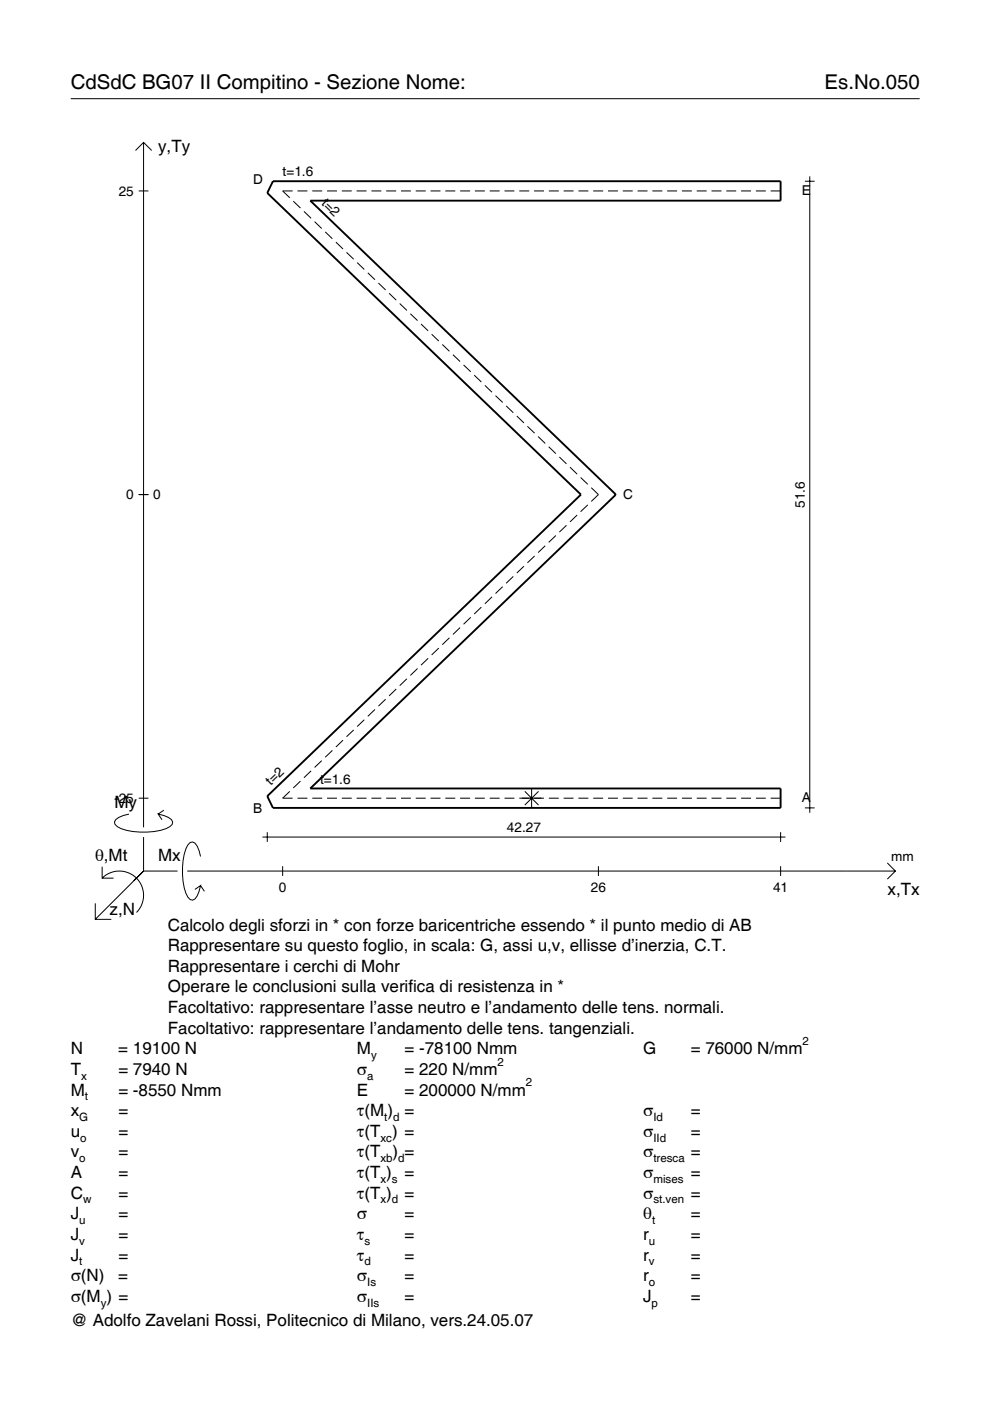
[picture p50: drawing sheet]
<svg xmlns="http://www.w3.org/2000/svg" width="210mm" height="297mm" viewBox="0 0 210 297" stroke-linecap="round" stroke-linejoin="round" font-family="sans-serif">
<defs><g id="words">
<g font-size="4.3">
<text x="15" y="18.9">CdSdC BG07 II Compitino - Sezione Nome:</text>
<text x="174.8" y="18.9">Es.No.050</text>
</g>
<g font-size="3.6">
<text x="33.5" y="32.3">y,Ty</text>
<text x="24.3" y="171.3">My</text>
<text x="20.1" y="182.6">θ,Mt</text>
<text x="33.5" y="182.6">Mx</text>
<text x="188.2" y="189.8">x,Tx</text>
<text x="23.2" y="193.9">z,N</text>
<text x="35.6" y="197.3">Calcolo degli sforzi in * con forze baricentriche essendo * il punto medio di AB</text>
<text x="35.6" y="201.7">Rappresentare su questo foglio, in scala: G, assi u,v, ellisse d’inerzia, C.T.</text>
<text x="35.6" y="206">Rappresentare i cerchi di Mohr</text>
<text x="35.6" y="210.4">Operare le conclusioni sulla verifica di resistenza in *</text>
<text x="35.6" y="214.8">Facoltativo: rappresentare l’asse neutro e l’andamento delle tens. normali.</text>
<text x="35.6" y="219.2">Facoltativo: rappresentare l’andamento delle tens. tangenziali.</text>
<text x="15" y="223.5">N</text>
<text x="15" y="227.9">T</text>
<text x="25.1" y="223.5">= 19100 N</text>
<text x="25.1" y="227.9">= 7940 N</text>
<text x="75.7" y="227.9">σ</text>
<text x="75.7" y="223.5">M</text>
<text x="85.8" y="223.5">= -78100 Nmm</text>
<text x="85.8" y="227.9">= 220 N/mm</text>
<text x="136.4" y="223.5">G</text>
<text x="146.5" y="223.5">= 76000 N/mm</text>
<text x="15" y="232.3">M</text>
<text x="25.1" y="232.3">= -8550 Nmm</text>
<text x="75.7" y="232.3">E</text>
<text x="85.8" y="232.3">= 200000 N/mm</text>
<text x="15" y="236.7">x</text>
<text x="25.1" y="236.7">=</text>
<text x="75.7" y="236.7">τ(M ) =</text>
<text x="136.4" y="236.7">σ</text>
<text x="146.5" y="236.7">=</text>
<text x="15" y="241">u</text>
<text x="15" y="245.4">v</text>
<text x="25.1" y="241">=</text>
<text x="25.1" y="245.4">=</text>
<text x="75.7" y="241">τ(T ) =</text>
<text x="75.7" y="245.4">τ(T</text>
<text x="83.3" y="245.4">) =</text>
<text x="136.4" y="241">σ</text>
<text x="136.4" y="245.4">σ</text>
<text x="146.5" y="241">=</text>
<text x="146.5" y="245.4">=</text>
<text x="15" y="249.8">A</text>
<text x="25.1" y="249.8">=</text>
<text x="75.7" y="249.8">τ(T )</text>
<text x="85.8" y="249.8">=</text>
<text x="136.4" y="249.8">σ</text>
<text x="146.5" y="249.8">=</text>
<text x="15" y="254.2">C</text>
<text x="25.1" y="254.2">=</text>
<text x="75.7" y="254.2">τ(T )</text>
<text x="85.8" y="254.2">=</text>
<text x="136.4" y="254.2">σ</text>
<text x="146.5" y="254.2">=</text>
<text x="15" y="258.5">J</text>
<text x="15" y="262.9">J</text>
<text x="25.1" y="258.5">=</text>
<text x="25.1" y="262.9">=</text>
<text x="75.7" y="258.5">σ</text>
<text x="75.7" y="262.9">τ</text>
<text x="85.8" y="258.5">=</text>
<text x="85.8" y="262.9">=</text>
<text x="136.4" y="258.5">θ</text>
<text x="136.4" y="262.9">r</text>
<text x="146.5" y="258.5">=</text>
<text x="146.5" y="262.9">=</text>
<text x="15" y="267.3">J</text>
<text x="25.1" y="267.3">=</text>
<text x="75.7" y="267.3">τ</text>
<text x="85.8" y="267.3">=</text>
<text x="136.4" y="267.3">r</text>
<text x="146.5" y="267.3">=</text>
<text x="15" y="271.7">σ(N)</text>
<text x="25.1" y="271.7">=</text>
<text x="75.7" y="271.7">σ</text>
<text x="85.8" y="271.7">=</text>
<text x="136.4" y="271.7">r</text>
<text x="146.5" y="271.7">=</text>
<text x="15" y="276">σ(M ) =</text>
<text x="15" y="281.2">@ Adolfo Zavelani Rossi, Politecnico di Milano, vers.24.05.07</text>
<text x="75.7" y="276">σ</text>
<text x="85.8" y="276">=</text>
<text x="136.4" y="276">J</text>
<text x="146.5" y="276">=</text>
</g>
<g font-size="2.9">
<text x="25.2" y="41.5">25</text>
<text x="53.7" y="39.1">D</text>
<text x="59.9" y="37.4">t=1.6</text>
<text x="170" y="41.4">E</text>
<text x="68" y="43.2" transform="rotate(44 68 43.2)">t=2</text>
<text x="26.8" y="105.9">0</text>
<text x="32.5" y="105.9">0</text>
<text x="132.1" y="105.8">C</text>
<text x="170.7" y="107.7" transform="rotate(-90 170.7 107.7)">51.6</text>
<text x="57.4" y="166.6" transform="rotate(-44 57.4 166.6)">t=2</text>
<text x="67.8" y="166.1">t=1.6</text>
<text x="24.2" y="170.2">-25</text>
<text x="53.7" y="172.4">B</text>
<text x="170" y="170.1">A</text>
<text x="107.5" y="176.4">42.27</text>
<text x="189" y="182.6">mm</text>
<text x="59.1" y="189.1">0</text>
<text x="125.3" y="189.1">26</text>
<text x="163.9" y="189.1">41</text>
</g>
<g font-size="2.4">
<text x="170.2" y="221.5">2</text>
<text x="78.7" y="224.5">y</text>
<text x="105.5" y="225.9">2</text>
<text x="17.2" y="228.9">x</text>
<text x="18" y="233.3">t</text>
<text x="77.9" y="228.9">a</text>
<text x="111.5" y="230.3">2</text>
<text x="16.8" y="237.7">G</text>
<text x="81.5" y="237.7">t d</text>
<text x="138.5" y="237.7">Id</text>
<text x="17" y="242">o</text>
<text x="80.7" y="242">xc</text>
<text x="138.5" y="242">IId</text>
<text x="16.8" y="246.4">o</text>
<text x="80.7" y="246.4">xb d</text>
<text x="80.7" y="250.8">x s</text>
<text x="138.5" y="246.4">tresca</text>
<text x="138.5" y="250.8">mises</text>
<text x="17.6" y="255.2">w</text>
<text x="80.7" y="255.2">x d</text>
<text x="138.5" y="255.2">st.ven</text>
<text x="16.8" y="259.5">u</text>
<text x="16.8" y="263.9">v</text>
<text x="77.3" y="263.9">s</text>
<text x="137.6" y="263.9">u</text>
<text x="138.2" y="259.5">t</text>
<text x="16.8" y="268.3">t</text>
<text x="77.3" y="268.3">d</text>
<text x="137.6" y="268.3">v</text>
<text x="77.9" y="272.7">Is</text>
<text x="137.6" y="272.7">o</text>
<text x="21.4" y="277">y</text>
<text x="77.9" y="277">IIs</text>
<text x="138.2" y="277">p</text>
</g>
</g></defs>
<g fill="none" stroke="#000" stroke-width=".21">
<path d="M15 20.9h180M28.7 31.9l1.7-1.7 1.8 1.7M30.4 30.2v145.2M170.7 38.4h2M171.7 37.4v134.9M29.4 40.5h2.1M62 40.5h-2.1l1.5 1.4M62.2 42.7l1.5 1.4M63.1 40.5h2.1M64.4 44.8l1.6 1.5M66.2 40.5h2.1M66.7 47l1.5 1.5"/>
<path d="M69 49.2l1.5 1.4M69.3 40.5h2.1M71.2 51.3l1.5 1.5M72.5 40.5h2.1M73.5 53.5l1.5 1.5M75.6 40.5h2.1M75.7 55.7l1.5 1.4M78 57.8l1.5 1.5M78.7 40.5h2.1M81.9 40.5h2.1M85 40.5h2.1M88.1 40.5h2.2"/>
<path d="M91.3 40.5h2.1M94.4 40.5h2.1M97.6 40.5h2.1M100.7 40.5h2.1M103.8 40.5h2.1M107 40.5h2.1M110.1 40.5h2.1M113.2 40.5h2.1M116.4 40.5h2.1M119.5 40.5h2.1M122.6 40.5h2.1M125.8 40.5h2.1"/>
<path d="M128.9 40.5h2.1M132 40.5h2.1M135.2 40.5h2.1M138.3 40.5h2.1M141.5 40.5h2.1M144.6 40.5h2.1M147.7 40.5h2.1M150.9 40.5h2.1M154 40.5h2.1M157.1 40.5h2.1M160.3 40.5h2.1M163.4 40.5h2.1"/>
<path d="M80.2 60l1.6 1.5M82.5 62.2l1.5 1.4M84.7 64.4l1.6 1.4M87 66.5l1.5 1.5M89.3 68.7l1.5 1.4M91.5 70.9l1.5 1.4M93.8 73l1.5 1.5M96 75.2l1.5 1.5M98.3 77.4l1.5 1.4M100.5 79.5l1.6 1.5M102.8 81.7l1.5 1.5M105.1 83.9l1.5 1.4"/>
<path d="M107.3 86.1l1.5 1.4M109.6 88.2l1.5 1.5M111.8 90.4l1.5 1.4M114.1 92.6l1.5 1.4M116.3 94.7l1.6 1.5M118.6 96.9l1.5 1.5M120.9 99.1l1.5 1.4M29.4 104.9h2.1M113.3 117.9l-1.5 1.4M115.6 115.7l-1.5 1.5M117.9 113.5l-1.6 1.5M120.1 111.4l-1.5 1.4"/>
<path d="M122.4 109.2l-1.5 1.5M123.1 101.2l1.5 1.5M124.6 107l-1.5 1.5M125.4 103.4l1.5 1.5-1.5 1.4M90.8 139.6l-1.5 1.4M93 137.4l-1.5 1.5M95.3 135.2l-1.5 1.5M97.5 133.1l-1.5 1.4M99.8 130.9l-1.5 1.5M102.1 128.7l-1.6 1.5M104.3 126.6l-1.5 1.4M106.6 124.4l-1.5 1.4"/>
<path d="M108.8 122.2l-1.5 1.5M111.1 120.1l-1.5 1.4M70.5 159.1l-1.5 1.5M72.7 156.9l-1.5 1.5M75 154.8l-1.5 1.4M77.2 152.6l-1.5 1.5M79.5 150.4l-1.5 1.5M81.8 148.3l-1.6 1.4M84 146.1l-1.5 1.4M86.3 143.9l-1.6 1.5M88.5 141.7l-1.5 1.5M27.3 172.6a3.6 3.6 0 0 0-3 1.7l.1 .5a5.7 5.7 0 0 0 3.8 1.5 13.3 13.3 0 0 0 7.8-1l.5-.5 .1-.5a3.6 3.6 0 0 0-3.1-1.7l.8 1.2"/>
<path d="M29.4 169.2h2.1M30.4 177.5v7.2M34.7 171.8l-1.2 .8M55.6 177.5h110.9M56.7 176.4v2.1M61.4 167.8l-1.5 1.4h2.1M63.1 169.2h2.1M63.7 165.6l-1.5 1.5M66 163.4l-1.6 1.5M66.2 169.2h2.1M68.2 161.3l-1.5 1.4M69.3 169.2h2.1"/>
<path d="M72.5 169.2h2.1M75.6 169.2h2.1M78.7 169.2h2.1M81.9 169.2h2.1M85 169.2h2.1M88.1 169.2h2.2M91.3 169.2h2.1M94.4 169.2h2.1M97.6 169.2h2.1M100.7 169.2h2.1M103.8 169.2h2.1M107 169.2h2.1"/>
<path d="M110.1 169.2h5.2M111.3 167.8l2.9 2.9M112.7 167.2v4.1M114.2 167.8l-2.9 2.9M116.4 169.2h2.1M119.5 169.2h2.1M122.6 169.2h2.1M125.8 169.2h2.1M128.9 169.2h2.1M132 169.2h2.1M135.2 169.2h2.1M138.3 169.2h2.1"/>
<path d="M141.5 169.2h2.1M144.6 169.2h2.1M147.7 169.2h2.1M150.9 169.2h2.1M154 169.2h2.1M157.1 169.2h2.1M160.3 169.2h2.1M163.4 169.2h2.1M165.5 176.4v2.1M170.7 171.3h2M20.2 191.5v3.4h3.4M21.7 186.2a5.1 5.1 0 0 1 7.2 0 5.1 5.1 0 0 1 0 7.3"/>
<path d="M21.7 183.8v2.4h2.4M30.4 184.7l-10.2 10.2M30.4 184.7l-2 2M30.4 184.7h7.2M39.7 184.7h150.1M42.5 181.6a3.6 3.6 0 0 0-1.7-3.1l-.5 .1a5.7 5.7 0 0 0-1.5 3.8 13.3 13.3 0 0 0 1 7.8l.5 .5 .5 .2a3.6 3.6 0 0 0 1.7-3.1l-1.2 .8M42.5 187.8l.8 1.2M59.9 183.7v2M126.9 183.7v2M165.5 183.7v2M188.1 183l1.7 1.7-1.7 1.7"/>
</g>
<path d="M57.9 38.4h107.6v4.1h-99.7l64.7 62.3-64.7 62.4h99.7v4.1h-107.6l-1.2-2.5 66.5-63.9-66.5-64z" fill="none" stroke="#000" stroke-width=".4"/>
<use href="#words"/>
</svg>
